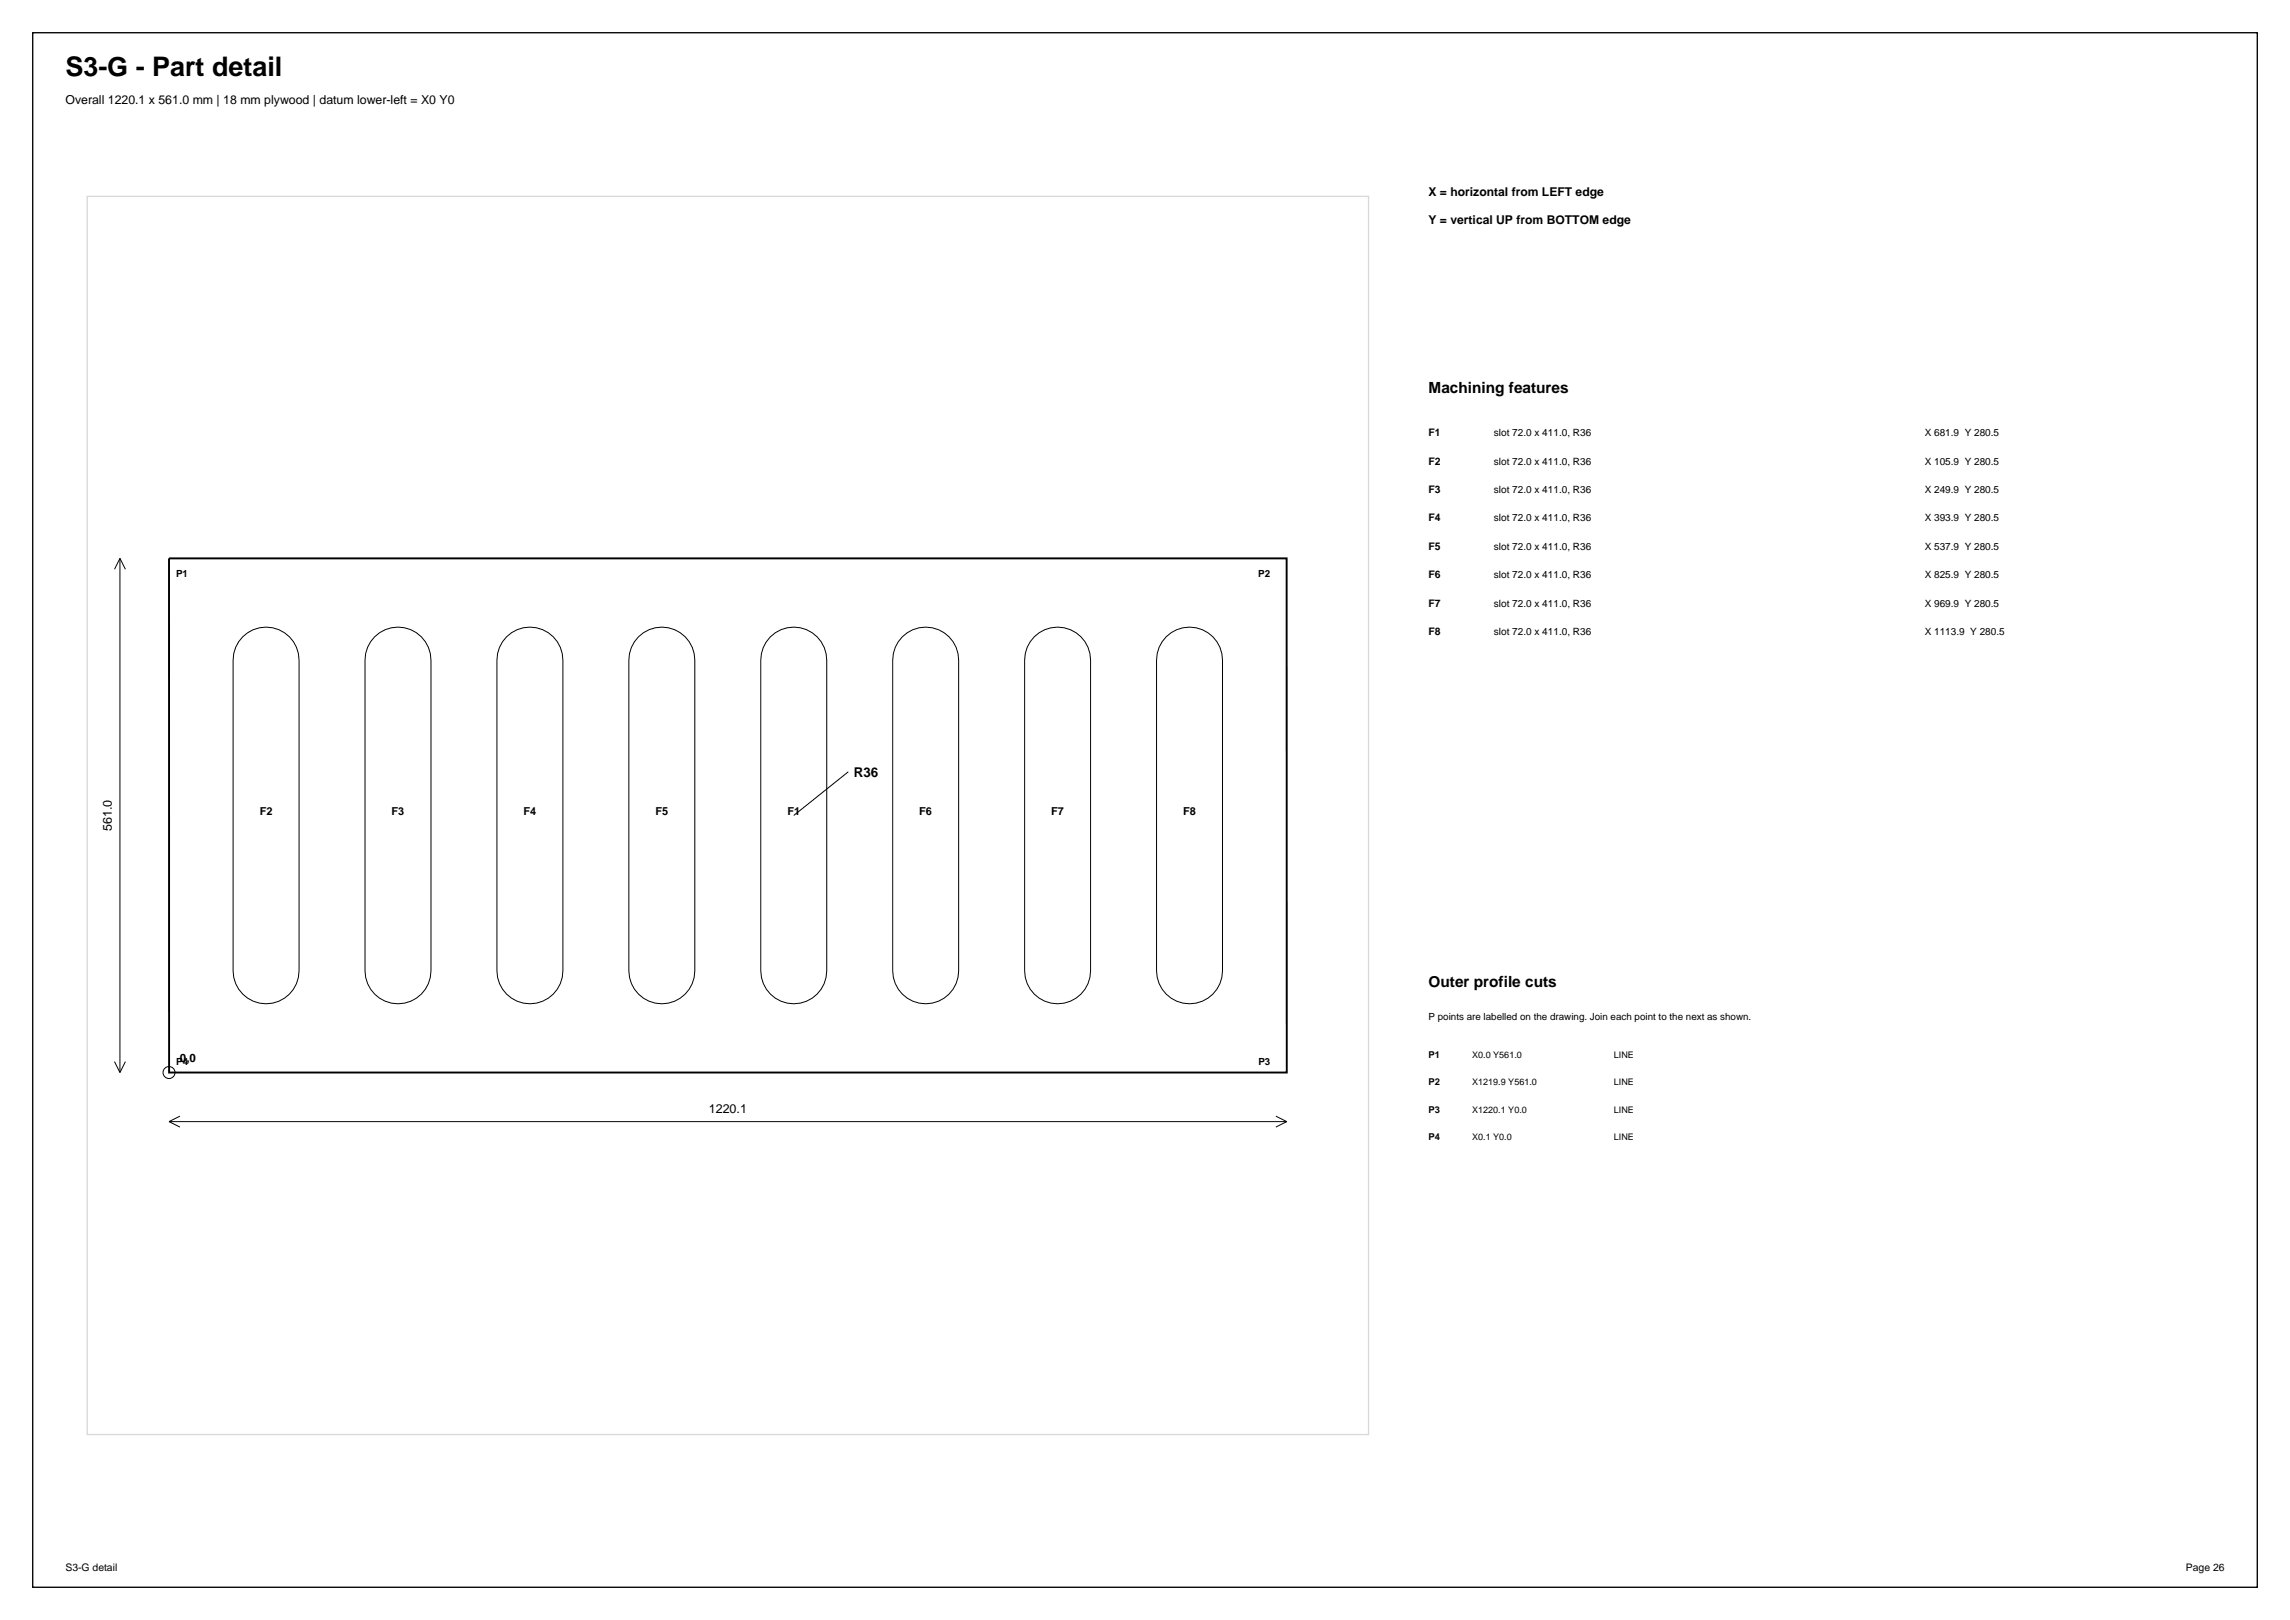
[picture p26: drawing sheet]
<svg xmlns="http://www.w3.org/2000/svg" width="420mm" height="297mm" viewBox="0 0 420 297" stroke-linecap="round" stroke-linejoin="round" font-family="sans-serif">
<defs><g id="words">
<text font-size="4.9" x="12" y="14">S3-G - Part detail</text>
<g font-size="2.8">
<text x="262" y="72">Machining features</text>
<text x="262" y="181">Outer profile cuts</text>
</g>
<text font-size="2.5" x="156.6" y="142.5">R36</text>
<g font-size="2.3">
<text x="12" y="19">Overall 1220.1 x 561.0 mm | 18 mm plywood | datum lower-left = X0 Y0</text>
<text x="20.5" y="152.4" transform="rotate(-90 20.5 152.4)">561.0</text>
<text x="130" y="204.1">1220.1</text>
</g>
<g font-size="2.2">
<text x="262" y="36">X = horizontal from LEFT edge</text>
<text x="262" y="41">Y = vertical UP from BOTTOM edge</text>
</g>
<text font-size="2.1" x="33" y="194.6">0,0</text>
<g font-size="2">
<text x="47.6" y="149.5">F2</text>
<text x="71.8" y="149.5">F3</text>
<text x="96" y="149.5">F4</text>
<text x="120.2" y="149.5">F5</text>
<text x="144.4" y="149.5">F1</text>
<text x="168.6" y="149.5">F6</text>
<text x="192.8" y="149.5">F7</text>
<text x="217" y="149.5">F8</text>
</g>
<g font-size="1.9">
<text x="262" y="80">F1</text>
<text x="262" y="85.2">F2</text>
<text x="262" y="90.4">F3</text>
<text x="262" y="95.6">F4</text>
<text x="262" y="100.8">F5</text>
<text x="262" y="106">F6</text>
<text x="262" y="111.2">F7</text>
<text x="262" y="116.4">F8</text>
<text x="12" y="288">S3-G detail</text>
<text x="400.9" y="288">Page 26</text>
</g>
<g font-size="1.8">
<text x="274" y="80">slot 72.0 x 411.0, R36</text>
<text x="353" y="80">X 681.9 Y 280.5</text>
<text x="274" y="85.2">slot 72.0 x 411.0, R36</text>
<text x="353" y="85.2">X 105.9 Y 280.5</text>
<text x="274" y="90.4">slot 72.0 x 411.0, R36</text>
<text x="274" y="95.6">slot 72.0 x 411.0, R36</text>
<text x="353" y="90.4">X 249.9 Y 280.5</text>
<text x="353" y="95.6">X 393.9 Y 280.5</text>
<text x="274" y="100.8">slot 72.0 x 411.0, R36</text>
<text x="353" y="100.8">X 537.9 Y 280.5</text>
<text x="32.3" y="105.8">P1</text>
<text x="230.8" y="105.8">P2</text>
<text x="274" y="106">slot 72.0 x 411.0, R36</text>
<text x="353" y="106">X 825.9 Y 280.5</text>
<text x="274" y="111.2">slot 72.0 x 411.0, R36</text>
<text x="353" y="111.2">X 969.9 Y 280.5</text>
<text x="274" y="116.4">slot 72.0 x 411.0, R36</text>
<text x="353" y="116.4">X 1113.9 Y 280.5</text>
<text x="262" y="187">P points are labelled on the drawing. Join each point to the next as shown.</text>
<text x="32.3" y="195.3">P4</text>
<text x="230.8" y="195.3">P3</text>
</g>
<g font-size="1.7">
<text x="262" y="194">P1</text>
<text x="270" y="194">X0.0 Y561.0</text>
<text x="296" y="194">LINE</text>
<text x="262" y="199">P2</text>
<text x="270" y="199">X1219.9 Y561.0</text>
<text x="296" y="199">LINE</text>
<text x="262" y="204">P3</text>
<text x="262" y="209">P4</text>
<text x="270" y="204">X1220.1 Y0.0</text>
<text x="270" y="209">X0.1 Y0.0</text>
<text x="296" y="204">LINE</text>
<text x="296" y="209">LINE</text>
</g>
</g></defs>
<path d="M6 6h408v285h-408z" fill="none" stroke="#000" stroke-width=".25"/>
<path d="M16 36h235v227h-235z" fill="none" stroke="#d9d9d9" stroke-width=".25"/>
<path d="M31 102.4h205v94.2h-205z" fill="none" stroke="#000" stroke-width=".35"/>
<g fill="none" stroke="#000" stroke-width=".18">
<path d="M22 102.4v94.2M22 102.4l-1 2M22 102.4l1 2M44.5 116.7a6 6 0 0 1 6.6-1.3 6 6 0 0 1 3.7 5.6v57a6 6 0 0 1-6 6 6 6 0 0 1-6-6v-57a6 6 0 0 1 1.7-4.3zM68.7 116.7a6 6 0 0 1 6.6-1.3 6 6 0 0 1 3.7 5.6v57a6 6 0 0 1-6 6 6 6 0 0 1-6.1-6v-57a6 6 0 0 1 1.8-4.3zM92.9 116.7a6 6 0 0 1 6.6-1.3 6 6 0 0 1 3.7 5.6v57a6 6 0 0 1-6 6 6 6 0 0 1-6.1-6v-57a6 6 0 0 1 1.8-4.3zM117.1 116.7a6 6 0 0 1 6.6-1.3 6 6 0 0 1 3.7 5.6v57a6 6 0 0 1-6 6 6 6 0 0 1-6.1-6v-57a6 6 0 0 1 1.8-4.3zM141.3 116.7a6 6 0 0 1 6.6-1.3 6 6 0 0 1 3.7 5.6v57a6 6 0 0 1-6 6 6 6 0 0 1-6.1-6v-57a6 6 0 0 1 1.8-4.3zM165.5 116.7a6 6 0 0 1 6.6-1.3 6 6 0 0 1 3.7 5.6v57a6 6 0 0 1-6 6 6 6 0 0 1-6.1-6v-57a6 6 0 0 1 1.8-4.3zM189.7 116.7a6 6 0 0 1 6.6-1.3 6 6 0 0 1 3.7 5.6v57a6 6 0 0 1-6 6 6 6 0 0 1-6.1-6v-57a6 6 0 0 1 1.8-4.3zM213.9 116.7a6 6 0 0 1 6.6-1.3 6 6 0 0 1 3.7 5.6v57a6 6 0 0 1-6 6 6 6 0 0 1-6.1-6v-57a6 6 0 0 1 1.8-4.3zM155.6 141.5l-10 8"/>
<path d="M21 194.6l1 2M23 194.6l-1 2M31 205.6h205M31 205.6l2 1M33 204.6l-2 1M234 204.6l2 1M236 205.6l-2 1"/>
<circle cx="31" cy="196.6" r="1.1"/>
</g>
<use href="#words"/>
</svg>
